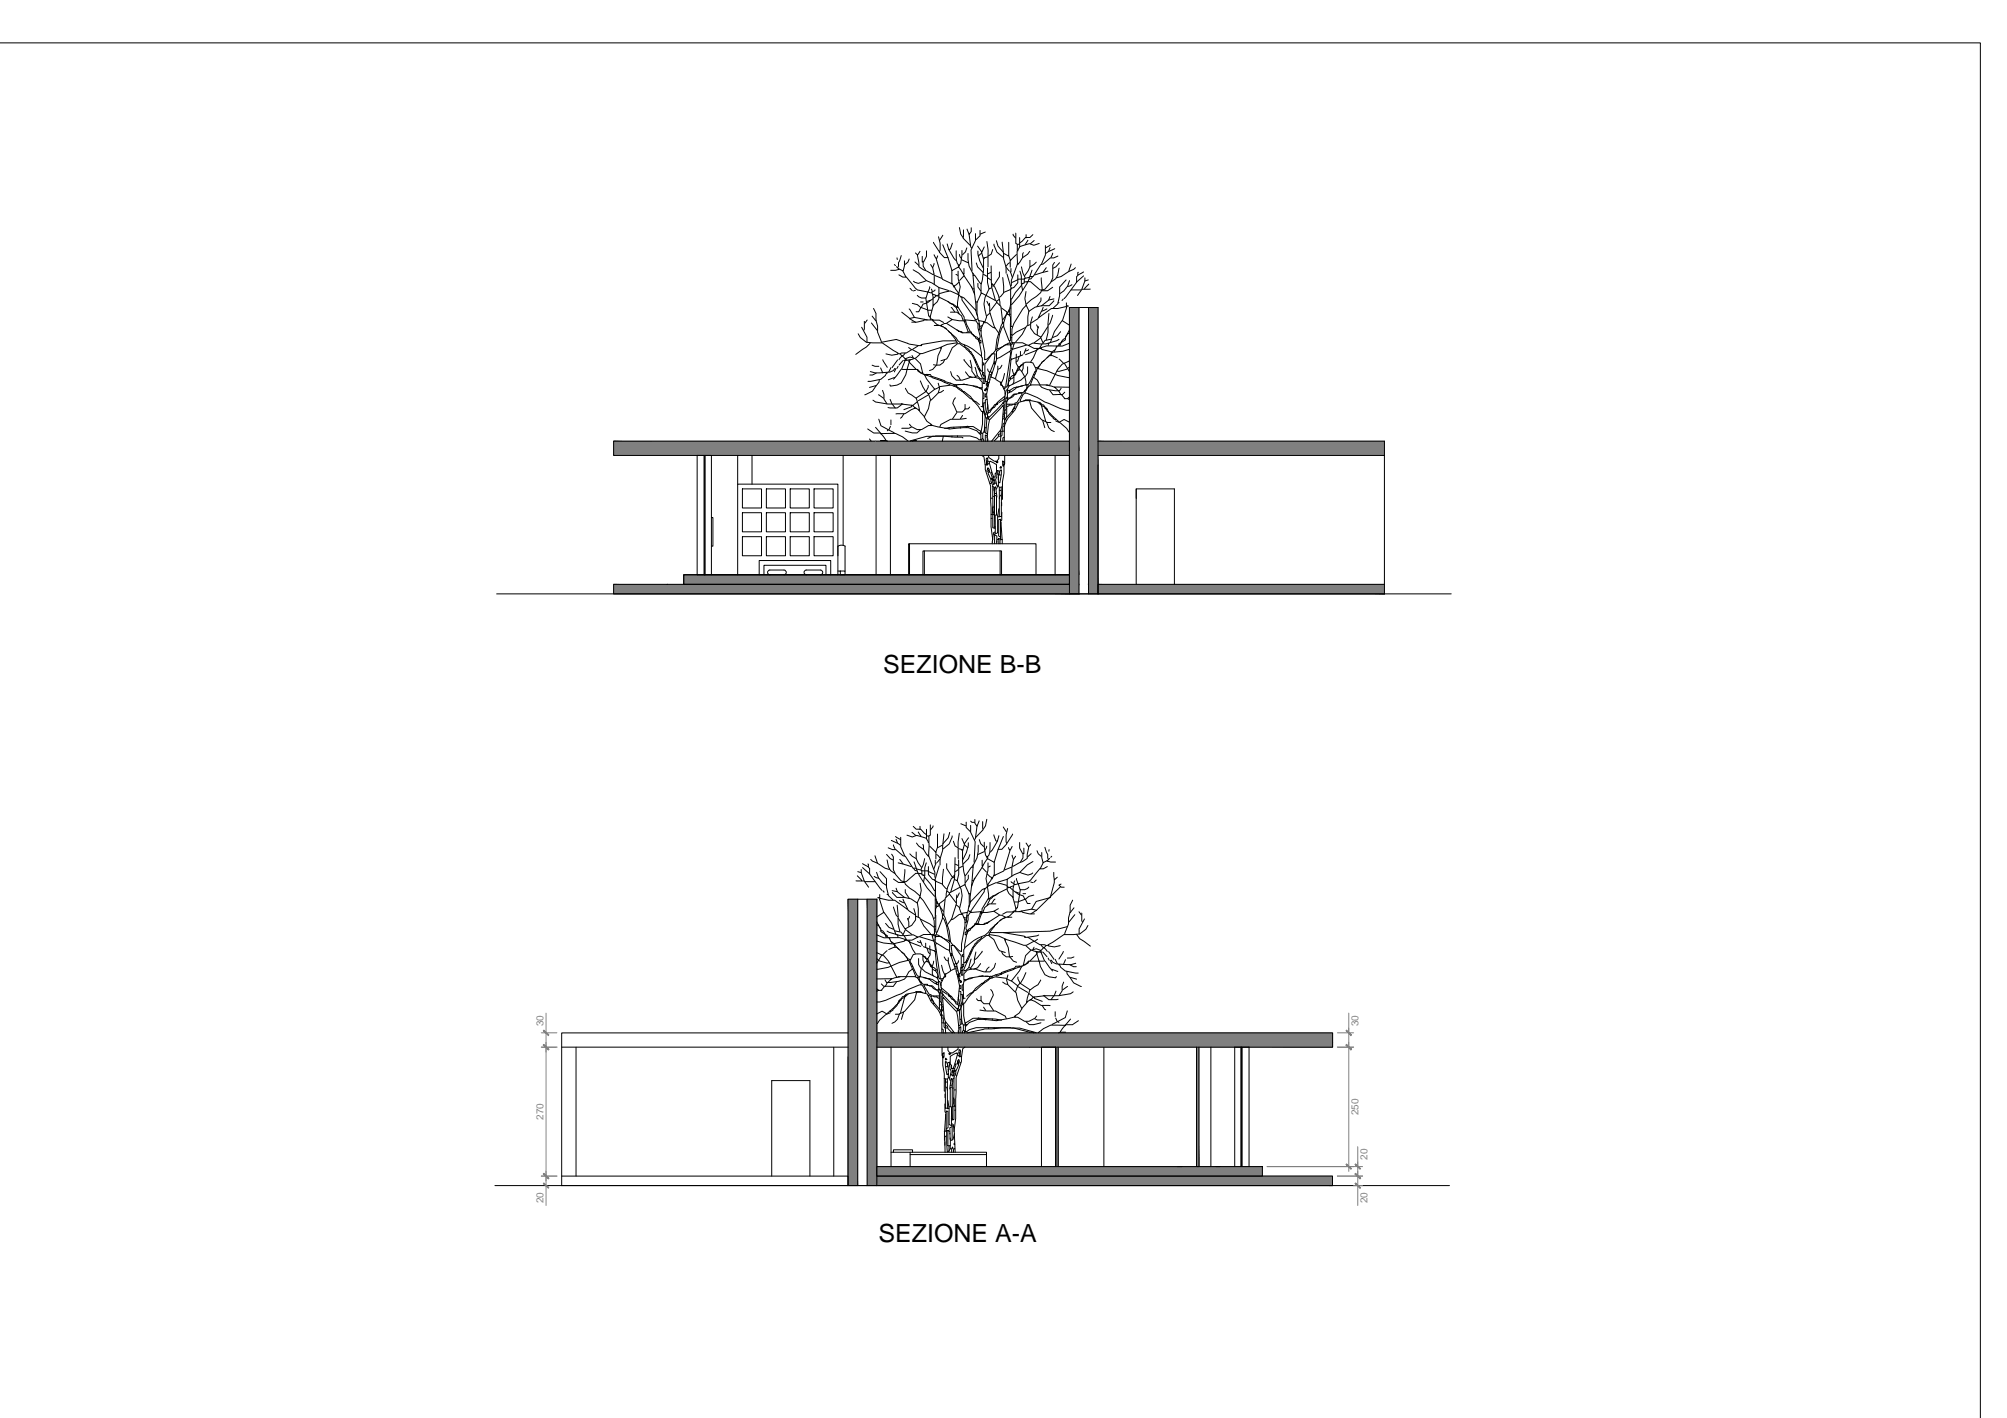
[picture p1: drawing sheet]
<svg xmlns="http://www.w3.org/2000/svg" width="841mm" height="594mm" viewBox="0 0 841 594" stroke-linecap="round" stroke-linejoin="round" font-family="sans-serif">
<defs><g id="words">
<g font-size="10.5">
<text x="370.1" y="281.8">SEZIONE B-B</text>
<text x="368.1" y="520.2">SEZIONE A-A</text>
</g>
<g font-size="4.2" fill="#828282">
<text x="227.8" y="429.9" transform="rotate(-90 227.8 429.9)">30</text>
<text x="569.2" y="429.9" transform="rotate(-90 569.2 429.9)">30</text>
<text x="569.2" y="467.2" transform="rotate(-90 569.2 467.2)">250</text>
<text x="227.8" y="469.2" transform="rotate(-90 227.8 469.2)">270</text>
<text x="573" y="485.9" transform="rotate(-90 573 485.9)">20</text>
<text x="227.8" y="504.2" transform="rotate(-90 227.8 504.2)">20</text>
<text x="573" y="504.2" transform="rotate(-90 573 504.2)">20</text>
</g>
</g></defs>
<!-- layer: Riempimenti -->
<g fill="#808080" stroke="#808080" stroke-width=".42">
<path d="M286.5 240.8h5.6z"/>
<path d="M286.5 240.8h161.6v4z"/>
<path d="M460.1 184.8l120 6v-6zM460.1 184.8l120 6h-120z"/>
<path d="M257.1 184.8l191 6v-6zM257.1 184.8l191 6h-191z"/>
<path d="M286.5 244.8h161.6zM286.5 240.8l161.6 4h-161.6z"/>
<path d="M460.1 244.8l120 4v-4zM460.1 244.8l120 4h-120z"/>
<path d="M257.1 244.8l191 4v-4zM257.1 244.8l191 4h-191z"/>
<path d="M448.1 128.8l4 60v-60zM448.1 128.8l4 60h-4z"/>
<path d="M456.1 128.8l4 66v-66zM456.1 128.8l4 66h-4z"/>
<path d="M448.1 188.8l4 52v-52zM448.1 188.8l4 52h-4z"/>
<path d="M448.1 240.8l4 4v-4zM448.1 240.8l4 4h-4z"/>
<path d="M456.1 194.8l4 50v-50zM456.1 194.8l4 50h-4z"/>
<path d="M456.1 244.8l4 4v-4zM456.1 244.8l4 4h-4z"/>
<path d="M448.1 244.8l4 4v-4zM448.1 244.8l4 4h-4z"/>
<path d="M367.4 432.7l191 4v-4zM367.4 432.7l191 4h-191z"/>
<path d="M367.4 436.7l191 2v-2zM367.4 436.7l191 2h-191z"/>
<path d="M501.4 438.7l1 50.1v-50.1zM501.4 438.7l1 50.1h-1z"/>
<path d="M442.4 438.7l1 50.1v-50.1zM442.4 438.7l1 50.1h-1z"/>
<path d="M367.4 488.8l161.6 3.9v-3.9zM367.4 488.8l161.6 3.9h-161.6z"/>
<path d="M367.4 492.7l191 4v-4zM367.4 492.7l191 4h-191z"/>
<path d="M363.4 376.7l4 120v-120zM363.4 376.7l4 120h-4z"/>
<path d="M355.4 376.7l4 120v-120zM355.4 376.7l4 120h-4z"/>
</g>
<!-- layer: 0 -->
<g fill="none" stroke="#000" stroke-width=".42">
<path d="M0 18h829.9v576.1M452.1 128.8v120h-4h12v-120h-12v60M460.1 128.8h-4v120M257.1 184.8h191v56v-50h-191zM295.1 190.8v50M295.5 190.8v50M460.1 184.8h120v6h-120M460.1 194.8v54M208.1 248.8h400M257.1 244.8h191v4h-191zM279.5 244.8h.2M286.5 240.8h161.6v4h-161.6z"/>
<path d="M292.1 240.8h156M460.1 244.8h120v4h-120zM355.4 376.7h12v120h-12zM359.4 376.7v120M363.4 376.7v120M367.4 438.7h191v-6h-191v56.1h156M431.5 438.7l-.1 .1M442.4 438.7v50.1M443.4 438.7v50.1M501.4 438.7v50.1h1v-50.1M520 438.7v50.1M520.4 438.7v50.1"/>
<path d="M355.4 442.7v54M207.4 496.7h400M367.4 492.7h191v4h-191zM367.4 488.8h161.6v3.9h-161.6z"/>
</g>
<!-- layer: piu -->
<g fill="none" stroke="#000" stroke-width=".42">
<path d="M298.1 190.8h-6v50M298.1 190.8v50M309.1 190.8v12M315.1 190.8v12M353.3 190.8v37.7M373.1 190.8h-6v50M373.1 190.8v50M442.1 190.8v50M580.1 190.8v54M476.1 204.8v4M381.1 227.8h-.4v13M381.1 240.8v-13h53v13"/>
<path d="M476.1 244.8v-40h16v40M235.4 438.7h120M241.4 438.7v54M349.4 438.7v54M355.4 432.7h-120v64h120v-4h-120M373.4 438.7v50.1M462.6 438.8v50M523.3 438.7h-5.9v50.1M523.4 438.7v50.1M323.4 492.7v-40h16v40"/>
</g>
<!-- layer: arredi -->
<g fill="none" stroke="#000" stroke-width=".42">
<path d="M393.3 99.2l.7 2.7v2.8l-.4 .9 2.1 2.3h1.6M395.1 98.6l-1.3 2M402 95.3l.6 2.8 .9 1.3M403.7 96.3l-.1 3.5 3.1 3.2M406.1 98.2l.7 5.2 .3 .5M407 95.4v1.6l-.9 1.2-.8-2.2M408.8 97.9v2.9l-1.9 3.9 .3 8.7M410.7 96.5v2.3l-1.8 1.6M412.9 97.2l-2.1 .9M424.5 98.1l1 1.6M425.7 97.7v4.3l.8 .4 .8-.2M427.3 99.5v4l-1.1 1.8a19.1 19.1 0 0 1-2.4 12.2l-.2 2.2"/>
<path d="M430 98.3v1.4M432.8 98.3l-1.2 1.2h-1.9l-2.3 2.2M374.8 110.8l.4 .5M375.7 111.7l1.1 1.1-1.6 .5h-1.9M375.9 108l.1 .7M377.7 107.1l-1.2 3v1.4l-.3 .6M378.3 113.5l1.3 2.6h-1.3l-1.6-.9M379 109.3v2.1l-.5 2.1-1.7-.8M379.8 116l4.6 5.5 6.2 1.2-.3-1.6M381 108.5l-.6 1.3-1.2 1M382.7 113l2.3 1.4 3.2 3.2 2.4 1 2.8 1.9v4.5l-.7 1.5-1.4 1.3-.2-.2M383.4 109.7l1.6 1.5"/>
<path d="M384.4 106.9l.7 3.2v1.6l1.9 1.3 3.9 2 .5-.2-.6-2.6 .6-1.8M385.5 105.3l-1 1.6-.9-.9M386.8 110v1.5l1.1 1.7M388.1 117.6l-3.3 1.1-2-.9M388.2 105.1v2.3l-1.1 2.2-.6 .2v-2.4M390 110.8l.8 1.4M391.2 101.5l2.3 3.8M391.4 115l.1 4.1M391.4 106.7l.6 1.3 .5 .3 .4-1.1M391.6 115.4l3 1.2M392.3 108.4l2.6 8.6 4 1.7M395.1 102.5l2.2 5.5 1.6 5.4 2.8-1.6 1.9 2.8h.3"/>
<path d="M397.7 104.7l2.8 4.4M398.5 118.8l.5 .2M398.9 113.4v5.1l.7 1.4 2.4-1.6M399 101.9l-.7 2.4-.7 .3-.7-2.4M399.6 119.9l.3 .5M399.9 119.9l.4 1.1 1.5 1.8M400.6 114.9l.8 .5M401.6 111.2l.1 .6M401.9 111.3l-.1 .5M402 106.6l.9 1.8M403 108.9l2.7 1.2M403.1 105l-.5 5.3-.7 1-.7-.9-.4-1.3-.1-4"/>
<path d="M403.6 114.6l3.7 5.8M403.9 115.6l-1.8 1.9M403.9 112.5l-.2 2.7M405.1 103.9l-.5 1.6-1.2 1.2M405.6 106.2v2.7l.5 2.6 1.6 3.1 1.3 15.5-5.1-5.3-1.5-.7-.7-.6 .7-3.3-.9-3.4v-3.2M407.7 114.4l.5 .8M407.8 115.4l.8 .1 2.4 3.4M409.1 110.2l.6 1.6 2.3 2.3M409.7 103.1l1.7 2.5 1.1-2.2M409.8 118.7v1.5l1.2 1.7M409.8 105.2v1.2l.7 2.9 1.7 3.3-1.1 6.8v3.3M411.3 106.1l-1.4 1.1"/>
<path d="M411.3 105.6l.9 3.1v3.5M412.1 114.9l1.7 .9M412.5 108.2l-.3 .3M413.6 101.2l.5 3.5-.1 7.1M413.8 112.4v6l.6 2.6 1.1-.4M413.9 107.6l-1.8 .4M413.9 116.4l1.3 .9M415.2 114.1l-1.2 .6M415.3 111.4l.3 7.4M415.6 119.9l.6-.2a12.7 12.7 0 0 1 2.8 8.2M416 104.5l-.7 2-1.1 .7M416.4 119.5l-.9-.7v1.4l1.6 5.5"/>
<path d="M416.5 102.3l1.2 3.3 2.6 2.2M417.5 100.9l.7 2.2 2.2 2.5M418.8 113.9v2l-2.4 3.8M419.9 101.4l.6 7a12.4 12.4 0 0 1 1.1 6.1M420.2 116.3l.4 6.4-1.8 1.9M421.7 112.1l1 1.3M422 114.8l1.7 6.3M422.7 101.5v5.8l-2.1-1.1M423.1 110.1l-1.5 1.4M423.2 113.5l1 2.6M423.3 109.2v2.7M423.6 112.5v1.4"/>
<path d="M426 106.6l-2.6 2.6-.7-1.9M426.3 102.4v2.6l.3 .1M426.5 115.2v3.3l-1.6 2-1.2 .2M426.6 117.2l-2.6 1.2M426.6 116.9h2.8M426.8 110.5l-.4 .4M427.4 113.6l.6 2v3.3l.5 2.7M428 119.6l-2.5 3-1.5 2.6h-.4v11.6h.7M428 111.8l.6 2.5 1 2.2M428.7 118.8l-.4 .2M428.8 105.8l-.3 .6v1.6M429.3 118.1h1.1"/>
<path d="M430.7 100.6l-1.1 1.8M431.5 116.1l-2.3 .6v1.9l-1 .2M431.5 105.3l-.9 1.2-2.1 1.5-1.4 2.2-.6 .3M431.6 109.1v2.7M432.5 113.2l-1.9 5.1M432.7 115.9l-.6 .9-.7 .1M433.4 100.8l-1.6 1.3M434.3 109.8l-2.7 2-.8 1.7-1.4 2M435.5 102l-2.3 .8-1.8-.7-4 1.2M436.3 116.4l.5 5.1M438.1 102.9v4l-1.6 3.7M438.4 112.2l-1.3 1.7"/>
<path d="M439.1 113.6l-5.5 1.6M440 103.7l-.5 1.5M440.2 102.5l-2.1 1.4M441.1 106.1l-.7 1.7M441.9 110l-.7 1.1v5.4l-1 2-2.3 2.6-2.1 .4-4-3.5h-1.4l.1 .6-3.4 5.4-3.3 3.6M442 104.2l-3.8 2M443.3 107.3l-1.7 .7h-1.5l-3 2.6-1 .2-3.2 5h-1.2M443.8 112.4l-.6 2.8-.9 1.6-1.7 1.2M444 110.1l-1.6 1.7-1.1 .6M446.7 117.3l-2.7 2.9v3.6l-.8 3.6-1.9 1.7M448.2 117.6l-.8 2.2-1.6 2.1-1.7 1.1M448.9 110.6l-1 3.1"/>
<path d="M449.2 119.3l-1.9 .7M450.6 112.2l-.6 .6-2.1 .9-3.2 2.1-1.9 .6M451.9 114.1l-.2 1.1M454.1 113.9l-2.2 1.3-.8 .7v2.4l-5.1 6.8M454.1 115.6l-3 2.7M454.6 116.4v1.3M456.1 117.3l-1.5 .4-1.2 3.3M456.3 119l-1.8 1.8v.3M359.6 139.8l.9 1.6 2.6 2 6.6 .3 6.6 4.2-.1 .5-2.5 .4-2.4-.5M361.1 137.1l2.2 4.2v2.1M362.2 134.6v3.3l-.3 .5M363.4 134.1l-1 1.3"/>
<path d="M365.2 135.3l2.4 3.1M365.5 132.4l1.5 2M366.1 129.2l1 2.1v2.6l.6 2.7v2.6l1.7 4.2 6.2-1.2a24.7 24.7 0 0 0 10.6 2.6v-.4M377.9 130.8l3.3 2.6M381 129.4l2.2 3.6M381.3 120.8l1 1M382.3 127.1l2.1 .5 1.5 1.3-.9 1.7h-1.1M383.6 121.6l-.8 .3M385.7 126.5h1.1M385.9 128.8l2.7 1M387.4 134h3.2l2.3 2.4M387.4 133.7l-.3 .6-2.9 .7h-2.1"/>
<path d="M387.9 124.9l1.3 7.5 .5 .2M388.5 134l-5.3-1-2 .4 2.5 1.7M388.7 130h1.7M388.8 122.2l-.7 2.7h-1.9l-1.8-1.1M389.5 120.2l-.5 2M389.5 132.6l.3 .4M389.8 125.8l-1.5 .5M390 133.5l1.1 .5-.2 .4M390.6 122.8l.4 1.4v4.1l-1.2 4.3v1.3M390.9 123.2l1.5 .6-1.2 .9M391.1 134.1h2.5l1.8 1M391.1 125.1l-2.4 1.7-1.9 .6-.7 1.4"/>
<path d="M391.3 127.8l-.4 .4M391.5 136.4h1.9M391.8 121.5l-1.1 .7M392.4 123.9l1 .1M392.9 136.1l2.4 .9 1.3 .9M393.4 120.5l4.1 1.4M393.5 124.5l5.9 2.9 1.2 1.4M393.5 123.5l-.6 .4M393.6 123l4.5-1.1 3.6 1.6M394.5 136.2v.4M394.8 136.8l.5 .2M395.7 137.3l4.9 4.2 .8 1.2 1.4 1.2 4.7 2.2 3.6 2.9"/>
<path d="M396.7 135.5l5 3.1M397.2 132.8l1.8 1.1-2.5 1.6h-.7l-1.8 .9M397.2 126.3l.6 .4M397.5 138.6l.4 .5M397.9 126.9l1.3 .7M398.1 139.3l.5 .3 1.9 2.7v.5M398.3 130.8h2.6l2 1.5 .7 1.9M398.6 128.8l1.4 1.9M399 133.9l2.9 .5h2.6M399.4 127.4l1.3 .9 .1 .9 1.1 2.2M400.9 138.2l1.2 .5M401.4 128.5l.1 .4-.3-.4"/>
<path d="M401.5 122.7v.6M401.6 138.9h1.2l.7 .5M401.6 128.9l2.4 4v1.9h.6M401.8 123.3l-.6 5.2h-.5M402 138.9l1.1 .5h3.7l1.1 .8 .1 .5 1.9 1M402.6 124.3l.2 .4M403.1 124.5v1.2l5.6 8-.1 .5M404.1 134l4.9 .4 .8 1.3v1.7l1 3.5-.3 .8-.7 .3 .4 1.2M404.2 135l1.5 4M404.6 134.1l.4 1.8 1.6 3M405 139.3l2-.3 .8 1.4M407 120l1.2 2.9"/>
<path d="M407.5 120.9l.6 .1M408.3 122.8v.5M408.9 130.1l.5 2M409 126.5h.7M409.4 131.4l.6 2.9 2.7 .5M409.7 133.5l-.5 .5-.5-.1M409.8 135.7h.4M410.1 138h.4M410.2 134.4l.5 4.2h.4M410.3 135.7l.1 .9M410.5 137.4l.7 .1M411.6 136.3l-.6 .5-.5-.3"/>
<path d="M412.2 134.8l-1.1 2.8v2.4l1.5 7.6v3.1l1-.2 2.2-2.3h1.2l-.5 3.6-1.7 4.3-.8-.8-.1-.7M412.3 135.2h1.3l2.5 2 .9 .2M413.6 126.2l.8 1.9M414.4 121l-1.7 3.7-.4 2.7 1.1 5.4-.7 2.2M414.6 127a19.2 19.2 0 0 0 2.2 10.2l-.2 .1M414.9 131.2l-1.5 1.1M414.9 130.2l2.8-3.5 1.7 1.6 .6 7.1M416.8 137.1l1.6 2.3M417.7 126.7l-.2-.6-6.3-3.4-1.8 4.1v4.4M418.8 125.4l-1.1 .8M419.7 129l2.5 1.9 .8-.4M420.4 135.4h-.3l-.6 1-1.8 5.8-.5 4.5-1.3 1.6"/>
<path d="M420.5 136.5l-.6 .8-1.1 2.8h-.4M420.6 135.1v1.8l2.2 5.8 .6-.1 .1-7.2M421.6 132l-1.5 1.9M422 130.9l-1.4 4.2h-.5M422.1 130.9l.1 .6M423 132l.5 .9v2.3M423 129.6l-.4 .9M423.1 131.7h.4M423.1 129.1h.5M423.5 121.3v6.1l-.5 4.6-1.1-.5M423.8 120.8l-.7 .7-2.6 1M429.8 137.2l-4 2-1.6 1.3"/>
<path d="M429.9 122.1l-.4 3 .5 2.8M430.7 136.3v-3.5l.5-2.6-1.2-2.3-1.4 1.5-3.7 6.1-.8 2.4-.1 4.5v1.1l4.5 .1 1.5 .9M431.7 136l-1.6 .6-1.7 3.5-2.8 3.3M432.6 132.8a5.5 5.5 0 0 0 3.6 8.5l2.9-4.3M434.4 136.1l.5 1.2M435.2 136.9l-.5 1.4v1.9M435.5 132.8l5.1-3.5h2.6l3.5-.8 .3 .3-1.8 5.5M435.6 132.9l-.4 .2M436.2 124.8v1.2l-1.7 2.5M436.5 121.6l-.4 1-6.1 4.8M437.1 128.8l-.5 1.4M438.7 129.4l-2.3 1-1.5 3.1-3 1.9"/>
<path d="M439.5 131.3l-.4 4.6a13.7 13.7 0 0 1-.7 6.5M440 124.2l-.5 1.5M441.1 132.1l-1.1 3.3-.7 .8M441.1 120.4l-2.1 1.4h-2.5M441.6 126l-1.9 2.1a9.3 9.3 0 0 0-8.5 2.3M441.7 125.2l-2.2 .5-3 2.4M443.8 126.8l-.4 .1M444.5 139l-1.5 1.6-1.9 .8M445.6 125.2l-.6 .6M446.9 126.9v1.6M447 128.2h.4M447 128.1l.8 .1"/>
<path d="M447.5 139.8l-.3 .2M448.1 138.2l-1.6 3.1M448.1 136.2l-3-1.9-3.2 4.6-1.8 4.6-1.9 .6h-1.5l-1 1.6M448.1 139.6h-.8M448.9 121.5h4.1M456.9 121.1l-3.5 .1-1.9 2.6M364.6 143.8l-1.5 1.6-4.5 3.1M365.5 153l1.2 .5h1.6M367.2 156.4l-1.6 .7h-1.1M368.5 159.1l-.2 1-2.7 3.8-3.2 1.5M369 154.1l.9 2.1M369.9 150.7l1.9 3.2"/>
<path d="M371.6 156.1l-.6 1.2-1.9 1.6-5.4 .9M371.9 156.1l-.3 .4M373.3 154l-.9 1.8M374.9 158.1l-2.7 1M375 154.4l-.6 .9a15.9 15.9 0 0 1-9.7 .4M375.5 154.4l-.7 1.4M376.1 150.8l-2.2 3.2M376.3 153.5l-.4 .9M377.2 148.3l.7 .7M377.6 154.8l-3.2 4.1M378 154.7l6.5 .1 1.4 1.4M378.3 149l-1.6 1.7"/>
<path d="M378.3 149.3l1.1 1.2-.2 .4M378.5 151l-1.7 1.9M379.3 147.9l-.5 .8-.9 .5M379.3 151l-1.5 3.7M379.4 150.3l1.9-.7 1.8 .7M379.6 150.3l.3 .6M380.1 154.7l-.5 2.3-1.9 3.5-1.8 .8-2.8 .5-.2-.6M380.4 151l.6 .5M380.7 145.6l1.3 .9M381.1 151.8l2.7 2.9M381.2 151l-1 3.7M381.6 150.8l-.5 .1"/>
<path d="M382.2 148.9l.5 .9M383.5 150.3l2.2 2.2 .9 3.7-.6 .2M384.3 154.8l.5 .8 2.4 1.3h2.6l.8 1.3 3.7 1.2 .1-.3M384.6 145l-2.1 1.3M385.5 148.4a8.2 8.2 0 0 1-6.7 2.6M385.7 159.6l2.2 4.5-4 2.7-3.4-2.2-1.1-1.9M385.7 144.7l.7-.4 8.8-1.5h5.6l.4 .9-.4 .7-1.8 1.3-2.3 4.7-2.4 .7M386.6 156.1l.2 .6M387.3 156.8l1 2 3.4 4.3 1.9-.9M387.4 157.1l2.9 .8M388.4 156.8v.4M390.4 157.7l5.5 1.9 .1 .7-1.7-.9"/>
<path d="M392.3 153.1l-1.5 1.7-1.3 .5M394.2 145.6l.1 .8-1.2 2.6-.6 4M394.6 145.5l-.2 .6M395.8 150.8a3.3 3.3 0 0 1-4.6 2M396.2 159.9l4.1 1.4M398.4 155.7l.5 1.8 1.8 1.8h2.5l3.5-1.4M401 157.2l.8 .7 .7 1.3M401 143.6l-4.1 .7-3.4 1.5-7 2.3h-1.1l-3.2-1.7-2.4 1.5-3.4 .2M401.2 144.1l.9-.2 2.3 1.7M404 150.6l-.1 .2 2.2 2.7 .9 .6M404.1 144.5a3.1 3.1 0 0 0 2.7 2.7l.9 1.6M404.5 145.4l1.5 1 .2 .6"/>
<path d="M404.6 155.8l1.3 1.8 1.6 .5M406.6 150.9l.6 3v1.6l1.7 2.3-.6 .3M406.7 158h1.6l1.9 .6 1.4 1.5v2.4h-1.3M407.5 148.9l.8 1.8 .5-.1M407.9 140.3l1.1 1.5 2.1 .8v1.1l-.8-.1M408.3 150.7l.4 .8M408.6 153.9l1 3.6 1.8 1.4 .2-.6-1.5-3.7M409.1 151.4l-.4 .2 1.3 3 .5-.2M409.6 157.5l-.7 .2M410.2 142.4l1.1 5.5v1.6l.3 .4v5.7l-.7-.3-3-6.4-.7-.2-1.2-1.5M410.2 154.8h.5M410.3 141.8v.6"/>
<path d="M410.9 155.1l-.6 .2M411.8 151.9l.5 .3-.2 .7h-.5M412 158.5l.7 .2v2h-.7zM412.3 157.3v-1.1l-.6-.3v1.1l.5 .3 .1 .6 .6 .2M414.2 158.8l.6 .1M414.7 156.1l-.9 3.9-.9-.2v-2.3h-.4M414.9 157v2l-.7 2.2-.2-.1M415 158l2.1 .7M415.1 155.7l.4 .3v.6M415.4 156.9l-.7 .1M415.8 148.3l-3.1 4.3v4.9M416.6 151.7l.2 .5"/>
<path d="M416.6 151.6l.7 .1M417.2 152.2l-.7 .2 .6 .2M417.7 150.3l-2.3 7.6M418.1 153.3v2l-.9 3 .1 .7 2 1.2v1.1l.8 .3M418.8 140.1l-1.1 6.5-.4-.1M419.9 153l-.7 1.2-.9 .5M420.1 145.3l-2.5 1.9v3.1l1.2-.5 4.4-2.6 .3 .9-2 14M420.8 144.7l-2.9 1.4M421 156.5l-.6 2.3-.9 1.9 1.6 3.3v1.2M422.1 144.4l.3-.6 1.1-.1v1.3M422.1 144.1l-1.1 .6M423.1 142.8l.1 .8"/>
<path d="M423.3 144.5h-1.9l-.9 .5M423.4 149.9l.6 .7-.8 .3M423.5 158.8l-.8 1.1-.7 2.3-1.7-.2M423.5 141.4l.5 .1M423.5 140.2h.6M423.6 150.9l-1.1 8.8 .2 2.1 5.1-2.6 1.6-1.4-1.2-2.1 .6-1.3v-2.4M423.6 145.8l.6 .3M424.2 143.5l.1 .4M424.3 154.8l.6 2.1M424.7 157.2l.8-.8 .1 .5-.7 .6-.6-.2-1.3 1.2M424.9 158l-.9 .7-.7-.2M424.9 157.5v2.6l-.5 .9"/>
<path d="M424.9 144.2l-1.2-.1v2.4l-.4 .7M425.1 143.6l-.8 2.8M425.6 149.9l-1.6 .6M425.9 148.4v1.2M426.3 155.5l-.6 1.1M426.4 155h1.2l.6 .7M426.7 153.8l-1.3 2.6M426.8 155l-.6 .3M427.1 149.3l-.6 1.8-.7 .6M427.1 154.2v.6M427.6 153.6l-.9 .6M427.6 147.2v1.8"/>
<path d="M428.6 148.7l-2.8 1.1v2.4l.9 1.6 .8-.3M428.7 152.8l-1 .2-.1 .6 .4-.7M428.7 152.5l-.4 .3M428.8 152.2l1-.5 3 .3 1.1 2.1 1.6-.6 .4-.7M429.9 146.1l-.9 2.2M430.6 153.7v2.5l-1.1 1.8 .4 3.3M430.9 144.7l-.5-.2-6.3 1.9-.6 3.5M431 146.5l-1.4 .5M433 157l.7-.1 1-2.5 4 .9 4.6 2 4.8 .8M433.5 157.1l-.3 .9M434.1 154.1v1.4M434.1 155.6h-.4l-2.7 5.4-5 1.4"/>
<path d="M434.4 147l-4.7 1.6M434.5 146.6l-1.5 3.3-1.1 1.7M434.6 146.1l.1 .4M436 141.6l-2.6 2M436 141.3l1 2.2M436.2 145.8l.4 .6 4.5 1.1M436.6 144.2l-3.8-.5-1.9 1 2.5 1.3 2.8 .1M436.8 151.6l-.4 .6M437.7 150.9l-.9 .7-1.6 2v.8M439.3 144.1v.6M439.7 143.8l-.4 .1M440.6 148.1l-1.8 1.7"/>
<path d="M440.6 142.1l-2.7 .5-.9 1.3M440.6 147.5v1.3M441.9 146.6l-.1 .8M442.8 145l-.6 1.6-.9 .4-.7 1.1M442.9 145l-.1 .5M443.1 149.9l-2.1-.9h-1.3l-2.6 2.5M443.8 150.4l1.8 1.8M443.8 142.2l-3.7 1.3M443.8 144.5l-.6 .5M443.8 144.2l.4 .1M444.7 143.5l-.5 1.3M446 152.2l2.1 3.5"/>
<path d="M446.4 141.7l-.8 .5-.8 1 .1 .2M447.1 140.4l-.7 .9v1.1l-2.6 1.7v.7M448 146.4l-2.7 .8-4.2 .4M448.1 151.2l-3 1.4-1.9 2.2-3.4 6.6M448.1 153.8l-1.1 .9-3.2 .9-.9-.1M448.1 143.8l-3 1.2-6.5-.1-2.8 .9-1.7 1M363.6 179.7l2.5 1.7h2.6l.5 .2-.1 .2M365.8 167.7l1.1 .7 5 .9h5.8l4.8 .6 1.9-1.6M366.9 179l3.3 3.9 .9 1.6M367 161.6l-2.6 .7M368.1 165.4l2.1 1.4M368.3 175.6l.8 2.8 5.6 3"/>
<path d="M369.8 163.5l.6 1.7v2l1.3 2M373 167.3l.8 2M373.1 178.6l-.7 1.5M373.3 176v1.9M374 169.4l1.1 1.6M377.8 169.1l-.1 .5-1.7 1.3-3.9-.2M377.9 179.4h3l1.2-.6 2.2 1.2h1.9l2.9-1.7h1.7l7.3 1.4 3.3-.4a9.3 9.3 0 0 1 9.5 2.8M378.3 169.2l-.4 .2M378.8 173.4l-1.5 1.8M381.1 177.7l.8 1M382.1 169.7l-.1 .7-3.2 1.2M382.7 170.1l.8 .9-4.3 2.3-3.7 .1"/>
<path d="M382.7 169.9l-.5 .2M383.5 170.9l1.7 .9M383.5 171l.5 .1M384 166.8l1.4 5.6 1.9 2.1M384.9 171.8l.3 .3M389 161.4v.8l-.9 1.8 1 1.1 2.5-2M389.1 165.4l-4.2 2.5M389.1 165.1l.9 2.4M390.1 177.7v.5M393.1 160.5l.6 2.2-.6 1.9-3.4 3.4-.6 3.2-1.8 3.5 1.1 1.8 2.1 1.6M393.7 162l4.8-.7 2.2 .8M395.4 163.5l-1.1 .8-1 .3"/>
<path d="M395.8 179.5l2.6-.5 9.4-.3 3.3 1.9M396.2 160.3l1.7 .8 .4-.6M397.6 179.3l.1 .4M399.7 179v.4M399.8 161.3l.9 .1M399.8 161v.9M400.3 166.6l-1.1 2.4 1.7 3.6h2.3l1.2-1.2v-2M400.3 161.1l.6 .1M400.8 161.9l.6 .9 1.6 1.1M400.9 172.9l-1.7 2.6M401.2 162.2l2 1.5M402.4 179l.1 .4"/>
<path d="M402.7 161.1l-1.3 .1M403.4 174l-.9 1.4M403.7 164.4l.2-.4 2.9 2.2 1.2 1.8M403.7 164l-.7-.2 3.6 3.2 .6 .2M403.9 161l5.4 .9 1.5 .8M404 160.9l-.5 .1M404.9 175.3l-6.5 .4-4.1 2.1-.5 1M404.9 178.6v.6M405.3 161.1l-4.4 .1-.2 .9 .5 .3M405.6 178.5l.1 .5M406.4 170.5l-.7 .8h-1.3M407.2 167l.9 .9"/>
<path d="M407.8 161.7l1.6 .4M409.6 162.2l.8 .2M410.4 169.5l-1.5-1.3-.9-.2 1.8 2 1.5 2.4h1.2M410.8 162.5l.4 .6 .2-.1M411.1 170.3h.5M411.4 162.5l.5 2.1-.1 5.9 .3 .1M411.7 172.5v5.1l-.5 3.9M411.8 172.9h.5M411.9 164.6l.4 .2v2.2h-.3M411.9 168.9h.4M412.5 173.5h1.1l.2 .3M412.9 173.4l-.4 7.6 .5 .3"/>
<path d="M412.9 168.6l-.6 .3-.2 3.5M413.2 179l-.5 .4-.2 1M413.3 172.6l-.2 .7M413.4 164.9l-.5 .2v1.2h.7M413.6 175.3l-.5 6.3 .8 .2M413.6 167.3l-.7 .2v3.9l-.4 1.9 .7 2 .6-.4v-1.6l.6-.4M413.6 171h.5M413.8 169.2l.1 .5M414 170l-.7 2.7h1.6l.4-.9M414.1 161.8l-.5 .2-.5 1.8-.6-.3 .4-.6 .4 .1M414.2 161.2l-.8 4 .8 7.5M414.3 175.6l.6 .1 5.3-5.6 .3 .4-.6 7.9-.6 2.1v2.1"/>
<path d="M414.3 174.9l-.1 .7-.6-.2M414.5 160.2l-.6 .1v1.3l-.7-.3 .4-1h.4M414.7 175.8l-1.1 7.5M415.9 170.7l-.7 .9M416.1 171l-.8 .8-1 .3M417.2 169.5l.7-.6 .1 .6h-1.1l-1 1.4 .7-.2 .8-1.1M417.9 168.9v-.3l.4 .2-.2 .4M419.2 160.1h.5M420.4 173.6l.6 .4v.7M420.4 173.1h1.2M420.8 167.3l-2 1.3M420.8 169.6l-.7 .5"/>
<path d="M420.8 177.2l-.4 .4-.2 3M420.8 168.3l-.6 .5M421 175.8l-.2 9M421 174.7l.3 .8-.5 .3-.3-.5zM421 174.3l-.7 .1M421.1 172.2l-.3-.1v-2.7l-.4-.6-6 6.1-.5-.6M421.1 178.4l-.6 .3M421.2 165.9l-3.1 2.6M421.2 162.3l-.1 .6h-.5M421.3 175.6l.4 .6-.5 1.5M421.5 167v1.1M421.6 168.2v2.7"/>
<path d="M421.7 171.1l-.7 1.3v1.4M421.9 168.1v6.4l-.2 .7-.4 .1M422 169.3h3.4l-.2 1.8M422.1 166.2l-.4 .6M422.3 163.2l-.7 .2-.8 5.5M422.8 161.8l-.6 1.1-.1 5.2h-1.3M423 169.4l-.2 .6-.8 .4M423 163.7v.7M423.2 163.5l-.8 .2M424.1 172.3l-2.2 2.3M424.5 172.7l-2.8 3.7M424.6 169.3l-.5 .4h-1"/>
<path d="M424.7 171.1l-.2 .7h-.2M424.9 171.2h.6M425.3 165.2l2.7-.6 .4 .4-2.2 3.6-.9 .3v.3M425.3 165.1l-.9 1.1-1 .6h-2.3M426 162.1l-.4 .7-2 1.4-.3-.1M426 165.2h-1.3l-2.5 2.3M426.6 169.1l-1.1 .4M427.8 168.2l-.3-.5 1.2-2.4 .7-.7 1 .2 4.3 1.8a66.6 66.6 0 0 0 12.2 5.3h1.2M428.5 161.7l-3.6 .7-1.7 1.1v.9l-.8 .2M429 168l2.9-.2 3.8 .8 1 .8M429.4 167.7h.4M429.5 167.9l-2.6 .6-1.6 3.3-.9 .9-.3-.3 1.1-2"/>
<path d="M429.6 164.6v-1.1l-.9 1h-1.9v.3M429.7 167.5h2.1M429.8 161l.3 .3M430.3 161.3l-.2 1.5M430.4 162.9l-.9 .6M430.4 162.3l.2 .1 1.5-1.1h3.5l1 1 2.3 .9 5.1 .5 .7-1M430.5 162.4l-.8 1.4M430.5 161.7h.7M431.4 167.7l.9 3.3 4.2 4.8 2.4 1.2h1.5M434.9 168.5l1.3 1.1h1.1l.6 1.5 .9 .2 .9 2.1 1.4 1.3M436 168.9l-.1 .4M436.2 169.5l.3 .6 1.1 .3"/>
<path d="M436.5 170.1l1.6 6.4M436.9 176.2l.9 3M437.7 170.3l.9 .8M438.1 171.2l.5 .4 .3-.1M438.4 161.3l3.5 .9M438.6 176.8l.9 2.4 1.1 1.1 1.2 .5M438.6 171.6l.5 .8M439.3 172.3v.4l1.9 1.8 .1 .8 1 .7 .3-.4M439.3 161.3h-3.5l-1.1-2.1-1.7-1.2-1.2 3.1 .3 .2M439.9 163.5l1.3 1.9 4-.1 1-1M441.2 174.5l2.6 2.2M442.4 176.4l1.9 .8 2.7 2.3 .9 1.4"/>
<path d="M443.7 163.8l.8 1.6M444 176.8l1.9-1.1 2.2 1.2M444.9 165.4l1.3 1.6M446 167h1.4l.7 .4M448.1 162.2h-6.2l1.7 1.6M448.1 166.4l-.8 .6M364.4 183.9l.7 .9M368.9 184.5h2.4l.6 .3M369.2 181.7l6-.1 3 1.4 2.2 1.7M372.1 180.1l-.3 .4M384.1 184.5h-1.3l-.5 .3M385.7 180.1l-1.5 1.3h-1.9l-3-.8"/>
<path d="M391.6 182.8h-3.3l-6.9 2M395.3 182.8l-.4 2M398.9 182.7v.4M401.2 182.6v.4M403.5 183.5l-.6-.4-12.1-.3-2.1 .9M410.9 180.7l.1 3.7-1.7-.9-2.9-.9-14.4 .1M410.9 181.2l-.6 .3M411.4 184v.8M411.4 190.8l.9 .6 .6 5.3 2.2 6.9 .2 17.1 .7 5.5M411.8 183.7l.4 .5v.6M411.8 181.6v2.2l-.6 .2M412.5 180.6l-.7 1-.7-.1"/>
<path d="M413.2 197.3l.7 .1M413.4 193.2v1.5M413.7 184.8v-2.2l-.8-.3v2.6M413.8 193.3l.5-.1 .4 .4M413.9 194.4h.3l.7-1.2 2.7 1.5v2.4M413.9 193.1v-1.2l-.6 .1-.1 .8 .6 .8v1.3l-1-.2M413.9 183.8v1M414.1 197.1v1.3l1.1 2.4M414.2 190.8l.1 .9 2.3 1.5h1.1l.5 .4-.5 .4-.4-.7M414.4 197.1l.2-.4-.6-.7-.3 .7 1.1 1.1-.6 .2M414.6 194l1.1 3.9M417.7 198.2l-.7 .1v1.6h-1.2l-.7-1.8 .4-.3 .9 2.1"/>
<path d="M417.9 197.2v1.4M418 198.6l-.3 .1v1.5M418.5 190.8v1.3l-.6 1M418.6 198.2l.2 .9h-.3M418.8 198l-.3-.7-.8-.2-.3 1M418.9 198.9l.4 .2M419.2 181.7l-.8 .3-.1 1-1.7 1.7M419.3 180.1l-3.8 4.7M419.4 182.8l-.2 2M419.4 195.4l-.4 .6 .5 .2v-.6M419.9 180.7v1.7l-.5 .4-.9-.1M420.8 183.1l-.6 .4v1.3"/>
<path d="M420.8 180.6l-1.3 .1M421 190.8v3.5l-.7 1-.1-2.2 .5 .5v4.7l-.6 3.6-.2 7.4M298.1 216.8h.6v12h-.6M311.1 204.8h8v8h-8zM311.1 214.8h8v8h-8zM321.1 204.8h8v8h-8zM321.1 214.8h8v8h-8zM331.1 204.8h8v8h-8zM331.1 214.8h8v8h-8zM341.1 204.8h8v8h-8zM341.1 214.8h8v8h-8zM415.3 200.8l-.1 .8 .8 1.8 .2 9.2"/>
<path d="M415.3 217.1l.5 .1M415.3 215.6h1.1M415.3 208.7h.6M415.4 202.4l-.5 .2M415.9 212.6l-.1 3M415.9 203.7l.6 .4v1.4M415.9 200.8l.4 2.2 .5-.3-.2-1.5M416 215.8v5.3l1 .2M416 200.8h-.6l.3-.6 .4 .9M416 201.2l.4 .1M416.1 200.8l.5-.3v.7l-.5 .3M416.1 201.9l-.7 .2"/>
<path d="M416.1 212v1.9l.5 2 .9-.2M416.2 208h.4M416.6 206l.2 .4M416.8 206.7l.7 .1M416.9 207.5l.7 .3v7.9l.5 .2M416.9 202.3l.5 .2M417 216l.1 7.5M417.5 204.9l.7-1.6 .6 .9v12.4l-.7-.1M417.5 200.1l-.3 .9 .7 2.6M417.7 208.4l-.5-4.5-.5 .4-.1 16.9M418.4 202.1l.6 .2 .6-3.6v-1.8l-.5 .1-.7 2.1v4.2M418.4 200.1v.9"/>
<path d="M418.5 213.2l-.5 3.5v6.5l-1.2 .6v4M418.8 205.4l.6 .1M419.4 207.4l-.5 .6-.1 .9M419.5 218.8l.5 9M419.5 204.2l.1 12.3-.7-.2M419.7 210.5v1.4M419.8 214.6v3.3l-.4 .4M420.1 203.9l-1.2 .3M311.1 224.8h8v8h-8zM321.1 224.8h8v8h-8zM331.1 224.8h8v8h-8zM341.1 224.8h8v8h-8z"/>
<path d="M351.1 239.2h3v1.6h-2v-1.6M354.1 228.8v10.4M354.2 228.8l-1.5-.4-1.5 .4-.1 4M387.3 230.8v10M416.3 223.8h.6M416.6 220.8h.5M416.9 222.9l-.6 .3-.5 4.6M417 224.2l.7 .4v3.2M417.7 226.8v.4M417.9 226.2l.7-.6-.1 2.2M418.6 225.9l.7-.3-.2 2.2M419.1 230.8v10"/>
<path d="M419.2 225l-.7-.4v-6.9l.8-.1v8.3M419.4 226l.7 .1M309.1 240.8v-38h42v38M318.1 240.8v-6h30v6M320.1 240.8v-4h26v4M322.7 240.8a1 1 0 0 1-1-.9 1 1 0 0 1 .8-1.1h6.1a.99 .99 0 0 1 .9 1.1 .99 .99 0 0 1-1.1 .9M338 240.8a1 1 0 0 1-1.1-.9 1 1 0 0 1 .9-1.1h6.1a.99 .99 0 0 1 .9 1.1 .99 .99 0 0 1-1.1 .9M386.8 240.8v-10h32.9v10M366.6 358.5l1.1 3.1M371.5 358l1.6 1.7 1.1 .6M372.2 355.2l1.8 .8h1.4l3 2.5 1 .2 3.2 5h1.2M373.5 352.1l3.8 2"/>
<path d="M373.6 357.9l.8 1.1v5.4l.9 2 2.3 2.6 2.1 .4 4-3.5h1.4l-.1 .6 3.5 5.4 3.2 3.6M374.4 354l.7 1.7M375.3 350.4l2.1 1.4M375.5 351.6l.5 1.5M377.4 350.8v4l1.7 3.7M380.1 349.9l2.2 .8 1.8-.7 4.1 1.2M381.3 357.7l2.6 2 2.3 3.7M382.1 348.7l1.6 1.3M382.7 346.2l1.2 1.2h1.9l2.4 2.2M383.9 357v2.7M384 353.2l.9 1.2 2.1 1.5 1.4 2.2 .6 .3M384.8 348.5l1.1 1.8"/>
<path d="M385.5 346.2v1.4M386.7 353.8l.3 2.1M387.5 359.7l-.6 2.5-1 2.2M388.2 347.4v4l1.1 1.8a18.8 18.8 0 0 0 2.5 12.2l.1 2.2M388.7 358.4l.4 .4M389.3 350.3v2.6l-.4 .1M389.6 354.5l2.5 2.6 .7-1.9M389.8 345.6v4.3l-.8 .4-.8-.2M391 346l-1 1.6M392.2 357.1v2.7M392.5 358l1.4 1.4M392.9 349.4v5.8l2-1.1"/>
<path d="M393.8 360l-1 1.3M395.6 349.3l-.6 7a11.9 11.9 0 0 0-1.1 6.1M398 348.8l-.7 2.2-2.2 2.5M399 350.2l-1.2 3.3-2.6 2.2M399.5 352.4l.7 2 1.1 .7M400.2 359.3l-.3 7.4M401.7 355.5l1.7 .5M402 349.1l-.5 3.6v7M402.6 345.1l2.1 .9M403 356.1l.3 .3M404.2 354l1.4 1.1M404.2 353.5l-.8 3.1v3.5"/>
<path d="M404.9 344.4v2.3l1.7 1.6M405.8 353.1v1.2l-.8 2.9-1.7 3.3 1.1 6.8v3.3M405.8 351l-1.7 2.5-1-2.2M406.4 358.1l-.6 1.6-2.3 2.3M406.7 344l.6 .5h1.1M406.7 345.8v2.9l1.9 4-.3 8.6M408.5 343.3v1.6l.9 1.2 .9-2.2M409.4 346.1l-.7 5.2-.3 .5M409.9 354.1v2.7l-.5 2.6-1.6 3.1-1.3 15.5 5.1-5.3 1.6-.7 .6-.6-.6-3.3 .8-3.4v-3.2M410.4 351.8l.5 1.6 1.3 1.2M411.8 344.2l.1 3.5-3 3.2M412.5 352.9l.5 5.3 .6 1 .8-.9 .4-1.3 .1-4"/>
<path d="M412.5 356.8l-2.7 1.2M413.5 354.5l-.9 1.8M413.5 343.3l-.5 2.7-.9 1.3M413.6 359.2l.1 .5M413.9 359.1l-.1 .6M416.5 349.8l.8 2.4 .6 .3 .7-2.4M417.8 352.7l-2.8 4.3M420.5 350.4l-2.2 5.5-1.7 5.4-2.8-1.6-1.9 2.8h-.3M420.5 346.5l1.2 2M422.2 347.1l-.6 2.7v2.9l.3 .8-2.1 2.3h-1.5M423.2 356.3l-2.6 8.6-4 1.7M424.1 354.6l-1.1 1.6-.4-1.1"/>
<path d="M424.3 349.4l-2.3 3.8M425.6 358.7l-.9 1.4M427.3 353v2.3l1.2 2.2 .5 .2v-2.4M428.7 357.9v1.5l-1 1.7M430 353.2l1 1.6 .9-.9M431.1 354.8l-.7 3.2v1.6l-1.9 1.3-3.9 2-.5-.2 .6-2.6-.6-1.8M432.1 357.6l-1.6 1.5M434.6 356.4l.5 1.3 1.2 1M436.5 357.2v2.1l.6 2.1 1.6-.8M437.9 355l1.1 3 .3 2M439.6 356l-.1 .6M439.8 359.6l-1.1 1.1 1.6 .5h2"/>
<path d="M440.7 358.7l-.4 .5M358.7 369l3.4 .1 1.9 2.6M359.2 366.9l1.8 1.8v.3M359.5 365.2l1.4 .4 1.2 3.3M360.9 364.3v1.3M361.4 361.8l2.3 1.3 .7 .7v2.4l5.1 6.8M361.4 363.5l3 2.7M362.5 369.4h4.1M363.7 362l.2 1.2M364.9 360.1l.6 .6 2.2 .9 3.2 2.1 1.8 .6M366.3 367.2l1.9 .7M367.3 365.5l.8 2.2 1.6 2.1 1.7 1.1"/>
<path d="M368.1 376.1h.5M368.6 376l-.9 .1M368.6 374.8v1.6M368.8 365.2l2.7 2.9v3.6l.8 3.6 1.9 1.7M370 373.1l.5 .6M371.7 360.3l.6 2.9 .9 1.5 1.7 1.2M371.7 374.7l.4 .1M373.8 373.1l2.2 .5 3.1 2.4M374 373.9l1.8 2.1a9.5 9.5 0 0 1 8.6 2.3M374.4 380l1.1 3.3 .7 .8M374.4 368.3l2.1 1.4h2.6M375.5 372.1l.5 1.5"/>
<path d="M376 379.2l.4 4.6a13.7 13.7 0 0 0 .7 6.5M376.4 361.5l5.5 1.6M376.9 377.3l2.3 1 1.4 3.1 3 1.9M377.1 360.1l1.3 1.7M378.4 376.7l.6 1.4M379.1 369.5l.3 1 6.1 4.8M379.2 364.3l-.4 5.1M379.3 372.7v1.2l1.7 2.5M382.8 363.8l.7 .9 .6 .1M383 361.1l1.9 5.1M384 364l2.3 .6v1.9l1 .2M385.1 366h1.1"/>
<path d="M385.6 370l.4 3-.5 2.8M386.2 364.8h2.7M386.8 366.7l.5 .2M387.5 367.5l2.5 3 1.6 2.6h.3v11.6h-.7M388.2 361.5l-.7 2v3.3l-.5 2.7M388.9 365.1l2.7 1.2M389 363.1v3.3l1.7 2 1.1 .2M391.7 368.7l.8 .7 2.5 1M391.9 377h.6M391.9 360.4v1.4M392 369.2v6.1l.6 4.6 1.1-.5M392 379.6h.5"/>
<path d="M392.3 361.4l-1 2.6M392.6 379.9l-.6 .9v2.3M392.6 377.5l.3 .9M393.4 378.8v.6M393.6 378.8l1.3 4.2h.5M393.6 362.7l-1.8 6.3M393.9 379.9l1.5 1.9M395.4 364.2l-.5 6.4 1.9 1.9M395.9 376.9l-2.5 1.9-.8-.4M396.7 361.8v2l2.4 3.8M396.8 373.3l1.1 .8M397.8 374.6l.2-.6 6.3-3.4 1.8 4.1v4.4"/>
<path d="M399.1 367.4l.9-.7v1.4l-1.6 5.5M399.9 367.8l-.6-.2a12.4 12.4 0 0 0-2.8 8.2M400.3 362l1.2 .6M400.6 379.1l1.5 1.1M400.6 378.1l-2.7-3.5-1.8 1.6-.6 7.1M400.9 374.9l-.1 3.8-1.9 6.5M401.1 368.9l1.7 3.7 .4 2.7-1.1 5.4 .8 2.2M401.7 364.3l-1.4 .9M401.7 360.3v6l-.6 2.6-1.1-.4M402 374.1l-.9 1.9M403.4 362.9l-1.7 .8M405.8 366.6v1.5l-1.3 1.7"/>
<path d="M406.1 379.3l-.6 2.9-2.6 .5M406.5 374.4l-.7 .1M406.6 378l-.5 2M407.2 370.7v.5M407.8 363.3l-.8 .1-2.5 3.4M407.8 362.3l-.5 .9M408.1 368.8l-.7 .1M408.5 367.9l-1.2 2.9M411.6 360.4l.2 2.7M411.6 363.5l1.8 1.9M411.9 362.5l-3.7 5.8M412.5 372.4v1.2l-5.6 8 .1 .5"/>
<path d="M413 372.3l-.3 .3M413.7 371.2l.6 5.2h.5M413.9 376.8l-2.4 4v2h-.6M414.1 370.6v.6M414.1 376.4v.4l.2-.4M415 362.9l-.9 .4M415.6 367.8l-.4 1.1-1.5 1.8M415.9 367.8l-.3 .5M416.1 375.3l-1.3 .9-.1 .9-1.1 2.2M416.6 361.3v5.1l-.7 1.4-2.4-1.6M416.9 376.7l-1.4 1.9M417 366.7l-.5 .2"/>
<path d="M417.3 378.7h-2.7l-2 1.5-.7 1.9M417.6 374.8l-1.3 .8M418.4 374.2l-.7 .4M421.9 370.9l-4.5-1.1-3.6 1.6M422 372.4l-5.9 2.9-.3 .7-.8 .7M422 371.4l.6 .4M422.1 368.4l-4.1 1.4M423.1 371.8l-1 .1M423.7 369.4l1.1 .7M423.9 363.3l-3 1.2M424.1 362.9l-.1 4.1M424.2 375.7l.4 .4"/>
<path d="M424.5 373l2.3 1.7 2 .6 .6 1.4M424.6 371.2l-1.5 .5 1.2 .9M424.9 370.7l-.4 1.4v4.1l1.2 4.3v1.3M425.1 377.9h1.7M425.7 373.7l1.5 .5M426 368.1l.6 2M426.7 370.1l.7 2.7h1.9l1.8-1.1M427.4 365.5l3.4 1.1 2-.9M427.6 372.8l-1.3 7.5-.5 .2M428.7 374.4h1.1M429.7 376.7l-2.8 1M431.9 369.5l.9 .3"/>
<path d="M432.9 360.9l-2.4 1.4-3.1 3.2-2.5 1-2.8 1.9v4.5l.7 1.5 1.4 1.3 .3-.1M433.2 375l-2.1 .6-1.4 1.2 .8 1.7h1.2M434.2 368.7l-1 1M435.7 364l-4.6 5.4-6.2 1.2 .3-1.6M437.2 361.4l-1.3 2.6h1.3l1.7-.9M441.6 365.5l.2 3.1 1.3-1.1M441.8 368.6v1.2l-1.7 6.3-5.9 1.6-1.9 3.2M444.5 371.4l-10.2 10-2.3 1.5M444.6 370.4l-.9 .4 1 .9h1.2M449.5 377.1l-1.1 2.1v2.6l-.6 2.7v2.6l-1.7 4.5M367.4 394.3l2.8 .8 4.2 .4M367.4 399.1l3 1.4 1.9 2.2 3.5 6.6"/>
<path d="M367.4 391.7l3 1.2 6.5-.1 2.8 .9 1.7 1M367.4 386.2l1.6 3M367.4 384.1l3-1.9 3.2 4.6 1.8 4.6 1.9 .6h1.5l1 1.6M367.4 387.5h.8M368 387.7l.3 .2M368.4 388.3l.7 .9v1.1l2.6 1.7v.7M369.1 389.7l.9 .4 .8 1-.2 .2M370.9 391.4l.4 1.3M371.1 386.9l1.4 1.6 1.9 .8M371.7 398.3l-1.8 1.8M371.7 390.1l.9 .5 2.8 .8M371.7 392.4l.6 .5"/>
<path d="M371.7 392.1l-.4 .1M372.4 397.8l2.1-.9h1.3l2.6 2.5M372.6 393l.1 .4M372.7 393l.6 1.5 .9 .4 .7 1.1 1.8 1.7M373.6 394.5l.2 .8M374.9 390l2.7 .5 .9 1.4M374.9 395.4v1.3M375.8 391.7l.5 .2M376.2 392l.1 .6M377.8 398.8l.9 .7 1.6 2v.8M378.7 399.5l.5 .6M379 392.1l3.7-.5 1.9 1-2.5 1.3-2.8 .2"/>
<path d="M379.3 393.7l-.3 .6-4.6 1.1M379.5 389.5l2.6 2M379.5 389.2l-1 2.2M379.9 380.8l.4 .2M380.1 380.7l-5.2-3.5h-2.6l-3.4-.8-.3 .3 1.7 5.5M380.3 384.8l.5 1.4v1.9M381 394l-.2 .4M381 394.5l1.5 3.3 1.1 1.7M381.2 394.9l4.6 1.6M381.2 384l-.6 1.2M382.9 380.7l.8 2.4v2.3l-1.6 2.3-2.8 1.5-2.9-4.3M383.8 383.9l1.6 .6 1.7 3.5 2.8 3.3"/>
<path d="M384.5 394.4l1.4 .5M384.6 392.6l.5-.2 6.4 1.9 .5 3.5M384.8 384.2v-3.5l-.4-2.6 1.1-2.3 1.4 1.5 3.8 6.1 .8 2.4 .1 4.5v1.1l-4.6 .1-1.5 .9M385.6 394l.9 2.2M385.7 385.1l4 2 1.6 1.3M386.9 396.6l2.9 1.1v2.4l-1 1.6-.8-.3M387.9 395.2v1.7M388.5 397.2l.5 1.8 .7 .6M389.6 396.3v1.2M389.9 397.8l1.7 .6M390.5 391.5l.7 2.8M390.7 392.1l1.1-.1v2.4l.4 .7"/>
<path d="M391.3 391.4l-.1 .5M391.5 388.1h.5M391.9 398.8l1.1 8.8-.2 2.1-5.1-2.6-1.5-1.4 1.1-2.1-.5-1.3v-2.4M391.9 393.7l-.6 .3M392 389.3l-.4 .1M392.1 397.8l-.5 .7 .7 .3M392.2 392.4h1.9l.9 .6M392.5 390.8l-.2 .7M393.4 392.3l-.3-.6-1.1-.1v1.4M393.4 392l1.1 .6M394.7 392.6l3 1.5M394.9 383v1.8l-2.2 5.8-.6-.1-.1-7.2"/>
<path d="M395 384.4l.6 .8 1.1 2.8h.4M395.1 383.3h.3l.6 1 1.8 5.8 .5 4.5 1.4 1.6M395.4 393.2l2.5 2v3l-1.2-.5-4.4-2.6-.3 .9 2 14M396.7 388l1.2 6.5 .3-.1M397.8 398.2l2.3 7.6M398.8 385l-1.7 2.3M398.9 399.6l-.1 .5M398.9 399.5l-.7 .1M399.8 396.2l3 4.3v4.9M403.2 383.1h-1.2l-2.6 2-.8 .2M403.3 382.8l1.1 2.7v2.4l-1.5 7.6v3.1l-.9-.2-2.2-2.3h-1.2l.4 3.6 1.8 4.3 .7-.8 .2-.7M403.7 399.8l-.5 .3 .2 .7h.5"/>
<path d="M403.9 384.2l.6 .5 .5-.3M405 385.9h.4M405 385.3l-.7 .1M405.2 389.7v.6M405.2 383.6l-.1 .9M405.3 390.3l-1.1 5.5v1.6l-.3 .4v5.7l.7-.3 3-6.4 .7-.2 1.2-1.5M405.3 382.3l-.4 4.2h-.5M405.8 383.6h-.5M405.8 381.4l.5 .5 .6-.1M406.4 399.3l.5 .2-1.4 3-.5-.2M407.2 398.6l-.3 .8M407.6 388.2l-1.1 1.5-2 .8v1.1l.7-.1"/>
<path d="M408.1 396.8l-.9 1.8-.5-.1M408.9 398.8l-.6 3v1.6l-1.7 2.3 .6 .3M410.5 387.2l-2-.3-.7 1.4M410.9 382l-.4 1.8-1.6 3M411.1 393.3l-1.6 1-.2 .6M411.3 382.9l-1.5 4M411.4 392.4a3.1 3.1 0 0 1-2.7 2.8l-.9 1.5M411.4 381.9l-4.9 .4-.8 1.3v1.7l-1 3.5 .3 .9 .8 .2-.5 1.2M411.5 398.5l-2.1 2.9-.9 .7M413.5 386.8l-1.1 .5h-3.7l-1.1 .8-.1 .5-1.9 1.1M413.9 386.8h-1.2l-.6 .5M414.4 392l-1-.1-2.2 1.6"/>
<path d="M414.5 391.5l4.1 .7 3.4 1.5 7 2.3h1.1l3.2-1.7 2.4 1.5 3.4 .2M414.6 386.1l-1.2 .5M416.5 381.8l-2.9 .5h-2.5M417.5 387.2l-.6 .3-1.9 2.7v.6M418 386.5l-.4 .5M418.4 380.7l-1.9 1.1 2.5 1.6h.7l1.8 .9M418.8 383.4l-5 3.1M419.7 398.7a3.3 3.3 0 0 0 4.6 2M419.8 385.2l-4.8 4.2-.9 1.2-1.4 1.3-4.6 2.2-3.7 2.8M420.7 384.7l-.5 .2M420.9 393.4l.2 .6M421 384.1v.4"/>
<path d="M421.3 393.5v.8l1.2 2.6 .5 4M422.1 384.3h1.9M422.6 384l-2.4 .9-1.3 .9M424.5 382.1h-2.6l-1.7 .9M425.6 381.4l-1.1 .5 .1 .4M426 380.5l-.3 .4M428.1 381.6l.4 .6 2.8 .7h2.2M428.1 381.9h-3.2l-2.3 2.4M429.8 392.6l-.7-.4-8.7-1.5h-5.7l-.3 .9 .3 .7 1.8 1.3 2.3 4.7 2.5 .7M430 396.3a8.2 8.2 0 0 0 6.8 2.6M430.7 392.7l2.6 1.6M432 398.2l-2.2 2.2-.9 3.7 .7 .2"/>
<path d="M432.4 398.2l1.8-.7 1.9 .7M433.3 396.8l-.4 .9M434 398.7l.4 .1M434.3 398.9l1 3.7M434.3 381.4l-2-.5-5.3 1M434.4 399.7l-2.6 2.9M434.8 393.5l-1.3 .9M435.1 398.9l-.5 .5M435.3 391.7l-4.9 1h-1.1v-.4M436 398.2l-.3 .6M436.2 395.8l.6 .8 .8 .5M436.2 398.9l1.5 3.7"/>
<path d="M437.1 398.9l1.6 1.9M437.2 396.9l1.7 1.7M437.2 397.2l-1.1 1.2 .2 .4M438.3 396.2l-.7 .7M439.4 398.7l2.2 3.2M445.6 398.6l-1.9 3.2M447.3 388.2l-7.3 1.9-19.6 .6M450 380.3l-1.5 2M450.4 383.2l-2.5 3.1M451.1 391.4l1.4 1.9 4.4 3.1M452.2 382l.9 1.3M453.3 382.5v3.3l.3 .5"/>
<path d="M454.4 385l-2.2 4.2v2.1M455.9 387.7l-.9 1.6-2.5 2-6.7 .3-6.6 4.2 .1 .5 2.5 .4 2.5-.5M367.4 410.1h6.2l-1.6 1.6M367.4 401.7l1.2 .9 3.1 .9 .9-.1M367.4 414.3l.8 .6M369.5 414.9h-1.4l-.7 .4M369.5 400.1l-2.1 3.5M370.6 413.3l-1.3 1.6M371.9 411.7l-.9 1.6M375.6 411.5l-1.3 1.8-4-.1-1-1M376.3 409.2h3.4l1.1-2.1 1.7-1.2 1.2 3.1-.2 .3M376.9 419.5l-.5 .8"/>
<path d="M377.2 409.3l-3.6 .8M377.4 419.1l-.5 .4-.3-.1M377.8 418.2l-.9 .8M379.1 418l-1.7 6.4M379.3 417.4l-.2 .6-1.1 .3M379.5 416.8l.1 .4M380.6 416.4l-1.3 1.1h-1.1l-.6 1.5-.9 .2-.9 2.1-1.4 1.3M381.4 403.5h.4l2.7 5.4 5.1 1.5M381.4 402.1v1.3M382.1 405l.2 .9M382.5 404.9l-.7-.1-1-2.5-3.9 .9-4.7 2.1-4.8 .7M383.7 415.4h2.1"/>
<path d="M384.1 415.6l-.8 3.3-4.2 4.8-2.5 1.2h-1.4M384.4 409.6h.6M384.9 401.6v2.5l1.1 1.8-.3 3.4M385 410.4l.8 1.3M385.1 410.8l.9 .7M385.1 410.2l-.2 .2-1.4-1.2h-3.6l-.9 1-2.4 .9-5.1 .5-.6-1M385.7 408.9l-.4 .4 .1 1.4M385.7 415.6h.5M385.9 412.6v-1.1l.9 .9h1.9v.3M386 415.8l2.6 .6 1.6 3.3 .9 .9 .4-.3-1.1-2M386.5 415.9l-2.9-.2-3.8 .8-1 .8M386.7 400.1l-1-.5-3 .3-1.1 2.2-1.5-.7-.5-.7"/>
<path d="M386.8 400.7l1 .2 .1 .6-.4-.7M386.8 400.4l.5 .3M387 409.6l3.7 .8 1.6 1.1v.8l.8 .3M387.7 416.1l.3-.5-1.8-3-1.1 .1-4.3 1.8a66.6 66.6 0 0 1-12.2 5.3h-1.2M387.9 401.5l.9 .6M388.4 402.1v.6M388.7 402.9l.6 .3M388.8 401.7l.9 2.1 .4 .5M388.9 417l1.1 .4M389.1 402.9h-1.2l-.6 .7M389.3 403.4l.5 1.1M389.5 413.1h1.3l2.6 2.3"/>
<path d="M389.6 410l.3 .7 2 1.4 .3-.1M390 419.1h.7M390.2 413.1l-2.7-.5-.4 .3 2.2 3.6 .9 .3v.3M390.2 413l.9 1.1 1 .6h2.4M390.7 405.9l.9 .7 .6-.2M390.7 405.4v2.6l.4 .9M390.8 419l.4 .7M390.8 405.1l-.8-.8-.1 .5 .7 .6 .6-.1 1.4 1.1M390.9 417.2l.6 .4h1M391.2 402.7l-.5 2.1M392 406.7l.8 1.1 .8 2.3 1.6-.2M392.3 411.5l.8 .1"/>
<path d="M392.6 417.3l.1 .6 .9 .4M392.6 411.6v.7M392.7 409.7l.6 1.1 .1 5.2h1.3M393.2 411.1l.7 .2 .9 5.5M393.4 414.1l.4 .7M393.6 417.3h-3.5l.3 1.7M393.7 416v6.4l.1 .7 .4 .1M393.8 419l.7 1.3v1.4M394 416.1v2.7M394.1 414.9v1.1M394.3 413.8l3.1 2.6M394.3 410.2l.2 .6h.4"/>
<path d="M394.5 404.4l.6 2.3 .9 1.9-1.6 3.3v1.2M394.7 416.2l.7 .5M394.8 415.2l2 1.3M394.8 417.5l.6 .5M395.6 400.9l.7 1.2 .9 .5M395.9 408h.4M397.4 401.2v2l.9 3-.1 .7-2 1.2v1.2l-.8 .2M397.7 416.8v-.3l-.5 .2 .2 .4M398.3 417.4l-.6-.6-.1 .6h1.1l1 1.4-.8-.2-.8-1.1M398.3 400.1l.7 .2-.6 .2M399.4 418.9l.8 .8 1 .3M399.7 418.6l.6 .9"/>
<path d="M400.1 404.8l.8 .1M400.4 403.6l-.4 .3v.6M400.6 405.9l-2.2 .7M400.6 404.9v2l.7 2.2 .2-.1M400.9 404l.8 3.9 .9-.2v-2.3h.5M401 408.1l.7 .1v1.3l.6-.2-.3-1.1h-.5M401.3 409.1l.8 4-.8 7.5M401.3 406.7l-.5 .1M401.4 409.7l.6 .2 .4 1.8 .6-.2-.4-.7-.4 .1M401.4 418.9h.5M401.5 417.9l.7 2.7h-1.6l-.4-.9M401.7 417.1v.5"/>
<path d="M401.9 415.2l.7 .2v3.9l.5 1.9-.8 2-.6-.4v-1.6l-.6-.4M402.1 412.8l.5 .2v1.2h-.6M402.6 416.5l.7 .3 .1 3.5M402.8 406.6l.7-.2v2.2h-.7zM403.2 405.3v-1.2l.6-.3v1.1l-.5 .4-.1 .5-.6 .2M403.2 416.8h.4M403.6 412.5l-.4 .2v2.2h.3M404 418.2h.4M404.1 410.4l-.5 2.2 .1 5.8-.3 .1M404.6 403l.6 .2M404.7 410.4l-.4 .6-.2-.1M404.9 402.7h.4"/>
<path d="M405.1 417.4l1.5-1.3 .9-.2-3.3 4.4h-1.1M406 410.1l-.9 .3M406 405.4l.6 .2M407 401.8l-1 3.6-1.1 1.1-.8 .3-.2-.6 1.5-3.7M407.8 409.6l-1.7 .4M408.3 414.9l-.9 .9M408.9 406h-1.7l-1.9 .5-1.4 1.5v2.4h1.3M409.2 418.4l.6 .8h1.4M410.2 409l4.4 .1 .2 .9-.4 .4M410.9 403.7l-1.3 1.8-1.5 .5M411.5 408.8l.6 .1M411.6 408.9l-5.4 .9-1.5 .8"/>
<path d="M411.8 412.3l-.2-.4-2.9 2.2-1.2 1.8M411.8 411.9l.7-.2-3.6 3.2-.6 .2M412.8 409l1.3 .1M414.3 410.1l-2 1.5M414.5 405.1l-.8 .7-.7 1.3M414.7 409.8l-.6 .9-1.6 1.1M415.2 414.5l.6 .9 .5 1.5-1.7 3.6h-2.3l-1.2-1.2v-2M415.2 409l-.6 .1M415.7 409.3h-.9M415.7 408.9v.9M417.2 403.6l-.6 1.8-1.8 1.8h-2.5l-3.4-1.4M419.4 408.2l-1.8 .8-.3-.6"/>
<path d="M419.4 407.8l-4.2 1.5M420.2 411.5l2 1M421.8 409.9l-4.8-.6-2.2 .7M422.4 408.4l-.6 2.2 .6 2 3.4 3.3 .7 3.2 1.7 3.5-1.1 1.8-2.1 1.6M423.2 401l1.5 1.7 1.3 .5M425.1 405.6l-5.5 1.9-.1 .7 1.8-.9M426.5 413.3l4.2 2.5M426.5 413l-.9 2.4M426.6 409.3v.8l.8 1.8-.9 1.1-2.6-2M427.1 404.7v.4M428.1 405l-2.9 .8M428.2 404.7l-1 2-3.4 4.3-1.9-.9"/>
<path d="M428.9 404l-.2 .6M429.9 407.5l-2.3 4.5 4.1 2.8 3.3-2.2 1.1-2M430.7 419.7l-.4 .3M431.2 402.7l-.4 .8-2.5 1.3h-2.6l-.8 1.3-3.6 1.2-.2-.3M431.5 414.8l-1.4 5.5-1.9 2.1M432 418.8l-1.7 .9M432 418.9l-.5 .1M432.9 418l-.9 .9 1.7 .6 2.6 1.7 3.8 .1M432.9 417.8l.4 .2M433.4 417.6l.1 .7 3.3 1.2M435.4 402.6l.6 2.3 1.9 3.5 1.7 .9 2.8 .4 .2-.6M437.2 417.1l.4 .2"/>
<path d="M437.5 402.6l-6.5 .1-1.3 1.4M437.7 417l.2 .5 1.6 1.3 3.9-.2M438 402.7l3.1 4.1M439.2 401.4l.4 .9M440.1 402.3l.6 1.4M440.5 402.3l.7 .9 1.4 .6 6.2 .3 2-.5M440.6 406l2.7 1M441.5 417.3l-1.1 1.6M442.2 401.9l.9 1.8M442.5 415.2l-.8 2M443.6 404l.3 .4M443.9 404l.6 1.3 1.9 1.5 5.4 .9"/>
<path d="M445.7 411.5l-.6 1.6v2l-1.3 2M446.5 402.1l-.9 2M447 407l.2 1 2.7 3.8 3.2 1.5M447.4 413.3l-2.1 1.5M448.4 404.3l1.5 .7h1.1M448.5 409.5l2.6 .7M449.7 415.6l-1.1 .7-5 .9h-5.7l-4.9 .6-1.9-1.6M450 400.9l-1.2 .5h-1.5M371.5 424.7l-1.8-1.1-2.3 1.2M373.1 424.3l-1.9 .8-2.6 2.3-.9 1.5M374.3 422.4l-2.6 2.2M376.3 420.2l-2 2.2-.1 .8-1 .7-.2-.4"/>
<path d="M376.9 424.7l-.9 2.4-1.1 1.1-1.1 .5M378.6 424.1l-.9 3M391 420.6l2.8 3.7M391.5 420.2l2.2 2.3M393.9 421h1.2M394.2 423.5l-.4 .6 .5 1.5M394.5 420.1l.2-2.8 .4-.6 6 6.1 .6-.6M394.5 426.3l.5 .3M394.5 423.7l.2 9M394.5 422.6l.5 .6-.3 .5-.5-.3zM394.5 422.2l.7 .1M394.7 431.1l.6 .3v1.3"/>
<path d="M394.7 428.5l1.3 .1M394.7 425.1l.5 .4 .1 3M394.8 438.7v3.5l.6 1 .2-2.2-.5 .6v4.6l.6 3.6 .2 7.4M395.1 421.5l-.6 .4v.7M395.6 428.6v1.7l.5 .4 .9-.1M396.1 430.7l.2 2M396.2 428l3.8 4.7M396.2 432.6l-.1 .1M396.3 429.6l.8 .4 .1 .9 1.7 1.7M397.2 438.7v1.3l.7 1M399.5 432.4l-.5 .1 .1 .2M400.9 423.7l1.1 7.5"/>
<path d="M401.2 423.5l-.6 .1-5.2-5.6-.4 .4 .6 7.9 .6 2.1v2.1M401.2 422.8l.1 .7 .6-.2M401.5 438.7l-.1 .9-2.3 1.5h-1.1l-.4 .4 .4 .4 .4-.7M401.6 431.7v1M401.8 432.7v-2.2l.8-.3v2.5M402 423.2l.4 6.3-.7 .2M402.2 420.5l.2 .7M402.3 426.9l.6 .4 .2 1M402.6 421.3l.5 7.6-.6 .3M403 421.4h-1.1l-.2 .3M403.2 420.8h.5M403.7 429.5v2.2l.6 .2"/>
<path d="M403.7 431.6l-.4 .6 .1 .5M403.8 420.4v5.1l.6 3.9-.7 .1-.6-1M404.2 431.9v.8M404.3 438.7l-.9 .6-.5 5.3-2.3 6.9-.1 17.1-.7 5.5M404.6 428.6l-.1 3.7 1.7-.9 2.9-.9 14.5 .1M404.6 429.1l.6 .3M405.2 432.7l7.4-1.6 7.1-.4h5l8.6 2M410 426.4l-.2 .5M410.6 423.2l6.6 .4 4.1 2.1 .4 1M410.6 426.5v.6M412.2 422l.8 1.3M413.2 426.9l-.2 .4"/>
<path d="M414.3 430.5v.4M414.6 420.8l1.8 2.6M415.8 426.9v.4M416.6 430.6v.5M417.9 427.2l-.1 .4M419.7 427.4l-2.5-.5-9.4-.3-3.4 1.9M423.9 430.7h3.3l6.9 2M425.4 425.6v.5M429.9 428l1.4 1.3h1.9l3-.8M434.4 425.6l-.7 1M436.8 421.3l1.4 1.8M437.6 427.3h-3l-1.2-.6-2.2 1.2h-1.9l-2.8-1.7h-1.8l-7.2 1.4-3.4-.4a9.3 9.3 0 0 0-9.5 2.8"/>
<path d="M442.2 423.9v1.9M442.4 438.7h-6v50.1M442.4 426.5l.7 1.5M443.4 428l.3 .4M446.3 429.6l-6-.1-3 1.4-2.2 1.7M446.6 432.4h-2.4l-.6 .3M447.3 423.5l-.9 2.8-5.5 3M448.6 426.9l-3.3 3.9-.9 1.6M451.9 427.6l-2.5 1.7h-2.6l-.5 .2 .1 .2M507.4 438.7v50.1M395.7 451.8l1.2 .3M396 458.4v1.4"/>
<path d="M396.2 452.1v12.3l.7-.2M396.3 455.3l.6 .6 .1 .9M396.3 443.3l.5 .6-.6 .2v-.6M396.9 446.8l-.4 .2M397 445.9l.2-.7 .9-.2 .2 1M397 453.3l-.7 .1M397.1 446.1l-.1 .9h.2M397.3 450l-.5 .2-.6-3.6v-1.8l.5 .1 .7 2.1v4.2M397.3 448v.9M397.8 446.5l.3 .1v1.5M397.8 445.1v1.4M398 446.1l.7 .1v1.6h1.3l.6-1.8-.4-.3-.9 2.1"/>
<path d="M398.1 456.3l.5-4.5 .4 .4 .1 17M398.2 452.9l-.6-1.7-.6 .9v12.4l.7-.1M398.2 448l.4 .9-.7 2.6M398.9 455.4l-.7 .3v7.9l-.5 .2M398.9 450.2l-.6 .2M399 454.6l-.8 .1M399.1 455.9h.4M399.1 453.9l-.1 .4M399.6 459.9v1.9l-.5 2-.9-.2M399.7 448.7l-.5-.3-.1 .7 .6 .3M399.7 449.8l.6 .2M399.8 448.7h.5l-.2-.6-.4 .9"/>
<path d="M399.8 449.1l-.5 .1M399.9 451.6l-.6 .4v1.4M399.9 448.7l-.4 2.2-.6-.2 .2-1.6M399.9 456.6h.5M400.3 450.3l.6 .2M400.4 448.7l.2 .9-.8 1.7-.3 9.2M401.2 441.9l-1.1 3.9M401.3 445l-.1-.4 .6-.7 .3 .7-1.1 1.1 .5 .2M401.7 445v1.3l-1.1 2.4M401.9 442.3h-.4l-.6-1.2-2.7 1.5v2.4M401.9 441v-1.2l.5 .1 .1 .8-.5 .9v1.2l1-.2M402 441.2l-.6-.1-.3 .4"/>
<path d="M402.4 441.1v1.6M402.5 445.2l-.6 .1M395.9 478.3v1.5M395.9 462.5l.1 3.3 .3 .4M396.2 466.7l-.4 11.1M396.3 473.9l-.6 .1M396.5 475.9l-.6 .5 .1 6.3M396.6 472.9l.7-.4v-6.9l-.8-.1v8.3M397.1 473.8l-.6-.3 .5 9.2M397.2 461.1l.5 3.5v6.5l1.3 .6v5.8M397.9 474.1l-.7-.6-.2 6.5M398 474.7v.4"/>
<path d="M398.2 476.8v3.2l-1-.1M398.7 468.7h.4M398.7 463.9v7.5M398.8 472.1l-.8 .4 .1 4.8M398.9 470.8l.6 .3 .4 3.1 .4 8.5M398.9 471.7h.6M399.3 463.5h1.1M399.8 463.7v5.3l-1 .2M399.9 460.5l.1 3M400 474.9l-.7 2.5-1 .3M400.1 478.9l-.4 .4 .4 .2M400.4 465l-.4 .1"/>
<path d="M373.4 482.7h40v6.1M374.4 482.7v-1h8v1M381.4 482.7v6.1M381.4 483.7h32M397.1 482.4h.5M397.7 480.2v2.5M398.2 480.1v1.2l-.5 .8M398.2 481.2l.5 .1M399.5 481.5l-.4-1-.3 2.2M400.1 481.1l-.6 .7v.9"/>
</g>
<!-- layer: 0 -->
<path d="M366.8 184.7v.1M416 184.5l.5 .1-.1 .2M419.3 184.7l.2 .1M415.8 227l.2 .8" fill="none" stroke="#2eb800" stroke-width=".42"/>
<!-- layer: A-ANNO SYMB -->
<g fill="none" stroke="#828282" stroke-width=".42">
<path d="M226.8 438.7h6.6M226.8 432.7h6.6M228.8 424.4v16.3M228.8 436.7v58M560.4 438.7h6.8M560.4 432.7h6.8M565.2 424.4v66.3M226.8 492.7h6.6M228.8 490.7v14.4M531 488.8h40M560.4 492.7h10.6M567.2 496.7h3.8"/>
<path d="M569 490.7v14.4M569 480.4v12.3"/>
</g>
<!-- layer: 0 -->
<g fill="#828282" stroke="#828282" stroke-width=".42">
<path d="M227.9 437.6l-.2 .2 2.3 1.8zM227.7 437.8l2.3 1.8-.3 .2z"/>
<path d="M227.7 431.8l2 2 .3-.2zM227.7 431.8l.2-.2 2.1 2z"/>
<path d="M564.3 437.6l-.2 .2 2.2 1.8zM564.1 437.8l2.2 1.8-.2 .2z"/>
<path d="M564.1 431.8l2 2 .2-.2zM564.3 431.6l2 2-2.2-1.8z"/>
<path d="M227.7 491.8l2.3 1.8-2.1-2zM227.7 491.8l2.3 1.8-.3 .2z"/>
<path d="M227.7 437.8l2 2 .3-.2zM227.7 437.8l.2-.2 2.1 2z"/>
<path d="M227.7 491.8l2 2 .3-.2zM227.7 491.8l.2-.2 2.1 2z"/>
<path d="M227.7 495.8l2.3 1.8-2.1-2zM227.7 495.8l2.3 1.8-.3 .2z"/>
<path d="M567.9 491.8l2 2 .2-.2zM567.9 491.8l.2-.2 2 2z"/>
<path d="M568.1 495.6l-.2 .2 2.2 1.8zM567.9 495.8l2.2 1.8-.2 .3z"/>
<path d="M564.3 487.6l-.2 .2 2.2 1.8zM564.1 487.8l2.2 1.8-.2 .3z"/>
<path d="M564.1 437.8l2 2.1 .2-.3zM564.1 437.8l.2-.2 2 2z"/>
<path d="M568.1 491.6l-.2 .2 2.2 1.8zM567.9 491.8l2.2 1.8-.2 .2z"/>
<path d="M567.9 487.8l2 2.1 .2-.3zM567.9 487.8l.2-.2 2 2z"/>
</g>
<use href="#words"/>
</svg>
